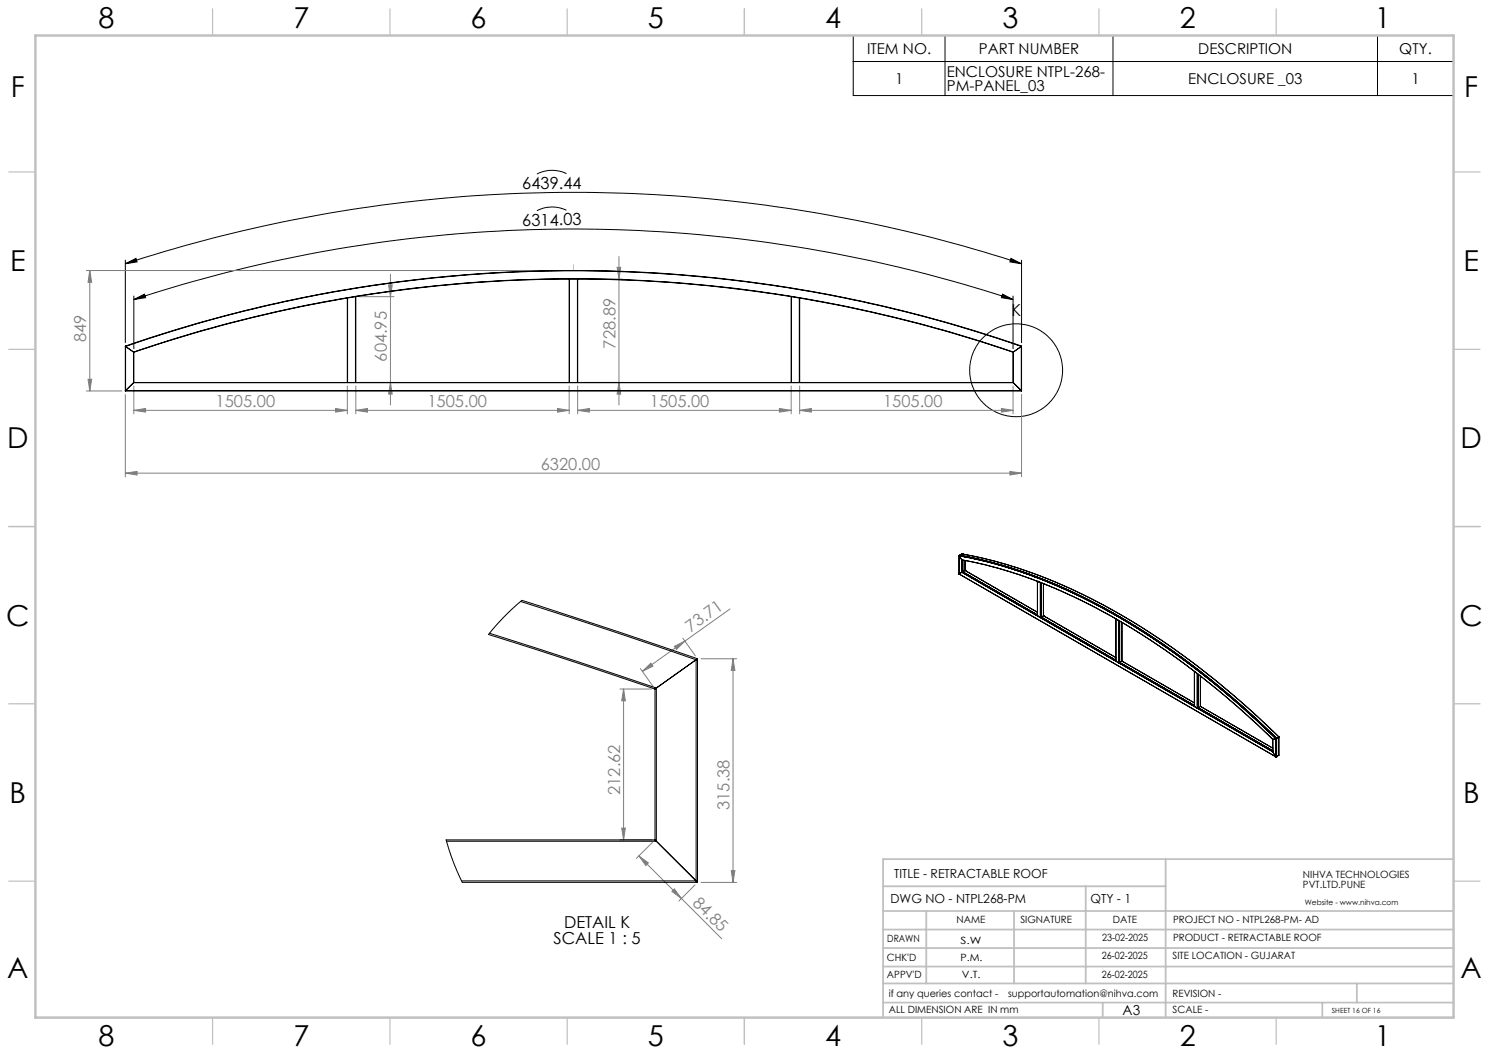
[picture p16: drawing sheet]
<svg xmlns="http://www.w3.org/2000/svg" width="420mm" height="297mm" viewBox="0 0 420 297" stroke-linecap="round" stroke-linejoin="round" font-family="sans-serif">
<defs><g id="words">
<g font-size="8.1">
<text x="27.8" y="8">8</text>
<text x="82.8" y="8">7</text>
<text x="132.8" y="8">6</text>
<text x="182.8" y="8">5</text>
<text x="232.8" y="8">4</text>
<text x="282.8" y="8">3</text>
<text x="332.8" y="8">2</text>
<text x="387.8" y="8">1</text>
<text x="3" y="27.2">F</text>
<text x="413" y="27.2">F</text>
<text x="2.8" y="76.5">E</text>
<text x="412.8" y="76.5">E</text>
<text x="2" y="126.5">D</text>
<text x="412" y="126.5">D</text>
<text x="1.7" y="176.5">C</text>
<text x="411.7" y="176.5">C</text>
<text x="2.7" y="226.5">B</text>
<text x="412.7" y="226.5">B</text>
<text x="2" y="275.7">A</text>
<text x="412" y="275.7">A</text>
<text x="27.8" y="295">8</text>
<text x="82.8" y="295">7</text>
<text x="132.8" y="295">6</text>
<text x="182.8" y="295">5</text>
<text x="232.8" y="295">4</text>
<text x="282.8" y="295">3</text>
<text x="332.8" y="295">2</text>
<text x="387.8" y="295">1</text>
</g>
<g font-size="4.7">
<text x="147.3" y="53.4" transform="rotate(-1 147.3 53.4)">6439.44</text>
<text x="147.3" y="63.7" transform="rotate(-1 147.3 63.7)">6314.03</text>
<text x="285.3" y="89">K</text>
<text x="159.1" y="261.7">DETAIL K</text>
<text x="156.1" y="266.2">SCALE 1 : 5</text>
</g>
<g font-size="4.7" fill="#808080">
<text x="24.4" y="96.5" transform="rotate(-90 24.4 96.5)">849</text>
<text x="173.6" y="98.3" transform="rotate(-90 173.6 98.3)">728.89</text>
<text x="109.1" y="102" transform="rotate(-90 109.1 102)">604.95</text>
<text x="60.8" y="114.7">1505.00</text>
<text x="120.6" y="114.7">1505.00</text>
<text x="183.3" y="114.7">1505.00</text>
<text x="249.1" y="114.7">1505.00</text>
<text x="152.5" y="132.4">6320.00</text>
<text x="194.8" y="178.4" transform="rotate(-35 194.8 178.4)">73.71</text>
<text x="174.9" y="224.2" transform="rotate(-90 174.9 224.2)">212.62</text>
<text x="205.8" y="228.4" transform="rotate(-90 205.8 228.4)">315.38</text>
<text x="195.2" y="254.9" transform="rotate(45 195.2 254.9)">84.85</text>
</g>
<g font-size="4.2">
<text x="244.6" y="15.2">ITEM NO.</text>
<text x="276.1" y="15.2">PART NUMBER</text>
<text x="338" y="15.2">DESCRIPTION</text>
<text x="394.7" y="15.2">QTY.</text>
<text x="252.5" y="23.7">1</text>
<text x="267.1" y="21.6">ENCLOSURE NTPL-268-</text>
<text x="335.2" y="23.7">ENCLOSURE _03</text>
<text x="398.1" y="23.7">1</text>
<text x="267.1" y="25.7">PM-PANEL_03</text>
</g>
<text font-size="3.9" x="316.7" y="286.4">A3</text>
<g font-size="3.5">
<text x="252.2" y="247.7">TITLE - RETRACTABLE ROOF</text>
<text x="251.2" y="254.8">DWG NO - NTPL268-PM</text>
<text x="307.6" y="254.8">QTY - 1</text>
</g>
<g font-size="2.8">
<text x="367.5" y="247.7">NIHVA TECHNOLOGIES</text>
<text x="367.5" y="250.5">PVT.LTD.PUNE</text>
<text x="269.8" y="260.4">NAME</text>
<text x="287.8" y="260.4">SIGNATURE</text>
<text x="313.9" y="260.5">DATE</text>
<text x="330.9" y="260.5">PROJECT NO - NTPL268-PM- AD</text>
<text x="250.3" y="265.7">DRAWN</text>
<text x="270.9" y="266.1">S.W</text>
<text x="310.9" y="265.5">23-02-2025</text>
<text x="330.9" y="265.5">PRODUCT - RETRACTABLE ROOF</text>
<text x="250.2" y="271.1">CHK'D</text>
<text x="250.2" y="275.8">APPV'D</text>
<text x="270.9" y="271.1">P.M.</text>
<text x="271.3" y="275.8">V.T.</text>
<text x="310.8" y="270.6">26-02-2025</text>
<text x="310.8" y="275.8">26-02-2025</text>
<text x="330.7" y="270.6">SITE LOCATION - GUJARAT</text>
<text x="250.7" y="281.1">if any queries contact -</text>
<text x="284.3" y="281.1">supportautomation@nihva.com</text>
<text x="330.7" y="281.1">REVISION -</text>
<text x="250.7" y="285.6">ALL DIMENSION ARE IN mm</text>
<text x="330.7" y="285.6">SCALE -</text>
</g>
<text font-size="2.1" x="368.1" y="255.1">Website - www.nihva.com</text>
<text font-size="2" x="375.7" y="285.6">SHEET 16 OF 16</text>
</g></defs>
<g fill="none" stroke="#000" stroke-width=".28">
<path d="M240.7 10h169.3v16.9h-169.3zM240.7 17.4h169.3M266.6 10v16.9M313.9 10v16.9M388.5 10v16.9M159.8 49a9.3 9.3 0 0 0-8.4 .1M159.8 59.3a9.3 9.3 0 0 0-8.4 .1M35.3 74.4l3-1.5 .4 1zM35.3 74.4a406.6 406.6 0 0 1 252.8 0M35.3 73.4v23.3M285.2 72.9l2.9 1.5-3.2-.5zM288.1 73.4v23.3"/>
<path d="M37.7 84.5l3-1.5 .4 1zM37.7 84.5a396.3 396.3 0 0 1 248.1 0M37.7 83.5v14.9M282.8 83l3 1.5-3.3-.5zM285.8 83.5v14.9"/>
<circle cx="286.6" cy="104.4" r="13.1"/>
</g>
<g fill="none" stroke="#808080" stroke-width=".28">
<path d="M24.3 76.3h136.5M25.3 76.3l.6 3.3h-1.1zM25.3 76.3v34M110.1 77.3v36.9M164 78.7h11.6M174.1 75.4h1l-.5 3.3zM174.6 72.4v41.8M101.4 83.7h9.7M109.6 80.4h1l-.5 3.3zM24.3 110.3h10.1M24.8 107h1.1l-.6 3.3zM35.3 111.3v23.2"/>
<path d="M37.7 115.7l3.4-.5v1zM37.7 115.7h60.3M37.7 108.9v7.8M94.7 115.2l3.3 .5-3.3 .5zM98 108.9v7.8M100.4 115.7l3.2-.5v1zM100.4 108.9v7.8M100.4 115.7h60.1M101.4 107.9h9.7M110.1 107.9l.5 3.3h-1zM157.3 115.2l3.2 .5-3.2 .5zM160.5 108.9v7.8"/>
<path d="M162.9 115.7l3.4-.5v1zM162.9 115.7h60.3M162.9 108.9v7.8M164 107.9h11.6M174.6 107.9l.5 3.3h-1zM219.9 115.2l3.3 .5-3.3 .5zM223.2 108.9v7.8M225.6 115.7l3.2-.5v1zM225.6 115.7h60.2M225.6 108.9v7.8M282.5 115.2l3.3 .5-3.3 .5zM285.8 108.9v7.8"/>
<path d="M288.1 111.3v23.2M35.3 133.5l3.4-.5v1zM35.3 133.5h252.8M284.9 133l3.2 .5-3.2 .5zM205.9 171.8l-24.7 17.6M174.9 194.3h8.8M175.9 194.3v42.6M175.9 194.3l.5 3.4h-1zM180.6 188.6l3.5 4.9M181.2 189.4l2.4-2.4 .6 .9zM190.2 182.3l3-1.5-2.4 2.4zM192.6 180l3.5 5"/>
<path d="M197.7 185.8h10.1M206.8 185.8l.5 3.3h-1zM206.8 185.8v63.1M174.9 236.9h8.8M175.4 233.6h1l-.5 3.3zM184 237.6l-4.5 4.5M180.2 241.4l2.7 2-.7 .7zM180.2 241.4l23.4 23.4M189.5 251.4l.7-.7 2 2.7zM196 249.6l-4.5 4.5M197.7 248.9h10.1M206.3 245.6h1l-.5 3.3z"/>
</g>
<path d="M161.7 74.6v1.7M35.3 97.6a385 385 0 0 1 252.8 0M37.7 99.3a382.8 382.8 0 0 1 248 0" fill="none" stroke="#c0c0c0" stroke-width=".28"/>
<g fill="none" stroke="#c0c0c0" stroke-width=".35">
<path d="M60 2.5v7.5M110 2.5v7.5M160 2.5v7.5M210 2.5v7.5M260 2.5v7.5M310 2.5v7.5M360 2.5v7.5M2.5 48.5h7.5M410 48.5h7.5M2.5 98.5h7.5M410 98.5h7.5M2.5 148.5h7.5"/>
<path d="M410 148.5h7.5M2.5 198.5h7.5M410 198.5h7.5M2.5 248.5h7.5M410 248.5h7.5M60 287v7.5M110 287v7.5M160 287v7.5M210 287v7.5M260 287v7.5M310 287v7.5M360 287v7.5"/>
</g>
<g fill="none" stroke="#c0c0c0" stroke-width=".5">
<path d="M249.1 257h160.9M249.1 250h79.7M261.3 257v20.4M286 257v20.4M306.2 250v27.4M328.8 242.3v44.7M410 242.3h-160.9v44.7M249.1 272.6h160.9M249.1 267.4h160.9M249.1 262.2h160.9M249.1 277.4h160.9M382.7 277.4v5.4"/>
<path d="M249.1 282.8h160.9M311 282.8v4.2M373 282.8v4.2"/>
</g>
<path d="M10 10h400v277h-400z" fill="none" stroke="#c0c0c0" stroke-width=".7"/>
<g fill="#000">
<path d="M285.2 72.9l2.9 1.5-3.2-.5zM35.3 74.4l3-1.5 .4 1z"/>
<path d="M282.8 83l3 1.5-3.3-.5zM37.7 84.5l3-1.5 .4 1z"/>
</g>
<g fill="#808080">
<path d="M25.3 76.3l.6 3.3h-1.1zM24.8 107h1.1l-.6 3.3z"/>
<path d="M157.3 115.2l3.2 .5-3.2 .5zM100.4 115.7l3.2-.5v1z"/>
<path d="M94.7 115.2l3.3 .5-3.3 .5zM37.7 115.7l3.4-.5v1z"/>
<path d="M284.9 133l3.2 .5-3.2 .5zM35.3 133.5l3.4-.5v1z"/>
<path d="M225.6 115.7l3.2-.5v1zM282.5 115.2l3.3 .5-3.3 .5z"/>
<path d="M181.2 189.4l2.4-2.4 .6 .9zM190.2 182.3l3-1.5-2.4 2.4z"/>
<path d="M174.1 75.4h1l-.5 3.3zM174.6 107.9l.5 3.3h-1z"/>
<path d="M206.8 185.8l.5 3.3h-1zM206.3 245.6h1l-.5 3.3z"/>
<path d="M109.6 80.4h1l-.5 3.3zM110.1 107.9l.5 3.3h-1z"/>
<path d="M175.9 194.3l.5 3.4h-1zM175.4 233.6h1l-.5 3.3z"/>
<path d="M180.2 241.4l2.7 2-.7 .7zM189.5 251.4l.7-.7 2 2.7z"/>
<path d="M162.9 115.7l3.4-.5v1zM219.9 115.2l3.3 .5-3.3 .5z"/>
</g>
<g fill="none" stroke="#000" stroke-width=".28">
<path d="M160.5 78.7h.1M160.5 78.7a377.3 377.3 0 0 0-60.1 5M160.5 78.7v29.2M160.6 78.7h2.3M160.6 78.7v29.2M162.9 78.7h.1M162.9 78.7v29.2M162.9 78.7a378.2 378.2 0 0 1 60.3 5M35.3 97.6l.1 .1M35.3 97.6a385 385 0 0 1 252.8 0M35.3 97.6v12.7M35.4 97.7a384.5 384.5 0 0 1 252.7 0"/>
<path d="M35.4 97.7v12.5M35.4 97.7l2.3 1.6M37.7 99.3h.1M37.7 99.3a382.6 382.6 0 0 1 248.1 0M37.7 99.3v8.6M98 84.1h.1M98 84.1a388.9 388.9 0 0 0-60.3 15.2M98 84.1v23.8M100.3 83.7l-2.3 .4M100.3 83.7h.1M100.3 83.7v24.2M100.4 83.7v24.2"/>
<path d="M223.2 83.7h.1M223.2 83.7v24.2M223.2 83.7l2.3 .4M225.5 84.1h.1M225.5 84.1v23.8M225.6 84.1a387.2 387.2 0 0 1 60.1 15.2M225.6 84.1v23.8M285.7 99.3v8.6M285.8 99.3h-.1M285.8 99.3v8.6M288.1 97.7l-2.3 1.6M288.1 97.7v12.5"/>
<path d="M288.1 97.6v.1M288.1 97.6v12.7M35.3 110.3h252.8M35.4 110.2l-.1 .1M35.4 110.2h252.7M37.7 107.9l-2.3 2.3M37.7 107.9h248.1M37.7 107.9h.1M37.7 107.9h60.3M98 107.9h.1M98 107.9h2.3M100.3 107.9h.1"/>
<path d="M100.4 107.9h60.1M160.5 107.9h.1M160.6 107.9h2.3M162.9 107.9h.1M162.9 107.9h60.3M223.2 107.9h.1M223.2 107.9h2.3M225.5 107.9h.1M225.6 107.9h60.1M285.7 107.9h.1M285.8 107.9l2.3 2.3M288.1 110.2v.1"/>
<path d="M270.5 156.7v.1M270.5 156.8l1.6 .3a145.9 145.9 0 0 1 51.3 21.8l8.3 5.6 11.4 8.8 9.6 8.3 7.1 6.7M270.5 156.7l4.7 1 6.4 1.6 9.7 3.2 8.2 3.3 5.8 2.7 11.6 6.3 11.5 7.4 9.9 7.2 11.3 9.4 10.3 9.5M270.5 156.8l.8 1.1M270.5 156.7l5.5 1.1 6.4 1.7 9.8 3.3 10.6 4.5 7.5 3.7 5.8 3.3 6.6 4 6.6 4.4 11.4 8.6 10.5 8.9 8.7 8.1M270.5 156.7v5.2M270.5 156.7l7.9 1.7 8.1 2.4a177.9 177.9 0 0 1 55.1 31.2l9.6 8.2 8.7 8.1M270.5 156.7h.1M270.7 156.6h.1M270.7 156.6l3.1 .6a147.5 147.5 0 0 1 50.7 22.1l8.2 5.7 9.8 7.5 8.1 6.9 9.5 8.8M270.7 156.6v.1M270.7 156.6l.2 .1"/>
<path d="M270.7 156.7h.1M270.7 156.7h.2M270.8 156.7v.1M270.9 156.7l10.9 2.5 9.7 3.1 11.5 4.9 6.6 3.3 5.8 3.2 10.7 6.7 10.7 7.6 13 10.6 10.3 9.6M270.9 156.7l3 .6a151.2 151.2 0 0 1 53.9 24.2l10.7 7.8 7.3 5.9 8 7 6.2 6M271.3 157.9h.1M271.3 157.9a145.7 145.7 0 0 1 52.5 22.2l8.9 6.1 10.6 8.2 8.7 7.5 7 6.7M271.3 157.9v3.5M271.3 157.9l4.3 .9 6.8 1.7 5.3 1.7 6.9 2.5 10 4.5 11.6 6.2 12.4 7.9 10.1 7.4 10.6 8.8 9.7 9.1M271.4 156.2l6.6 1.4 6 1.6 11.5 4.1 10.1 4.4 11.7 6.3 10.1 6.4 10.1 7.2 10.7 8.7 5.2 4.6 7.3 6.9M271.4 156.2h.1M271.4 156.2l6.2 1.3 5.6 1.5 10.6 3.6 11.5 5 10.7 5.7 10.8 6.7 11.5 8.3 11.3 9.3 11.1 10.3"/>
<path d="M271.4 156.2l-.7 .4M271.4 157.9v3.5M271.5 157.9v3.4M272.2 158.1v2.8M138.1 178.6l25.1 8.1 21.9 7.4M146.9 169.6l27.3 8.9 22.1 7.6 .4-.3M270.5 161.9h.1M270.5 161.9l89.4 51.6M271.3 161.4l-.8 .5M271.3 161.4l87.7 50.7M271.4 161.4h-.1M271.4 161.4l21.2 12.3"/>
<path d="M271.4 161.4h.1M271.5 161.3h.1M271.5 161.3l21.1 12.2M271.5 161.3l-.1 .1M272.2 160.9h.1M272.2 160.9l20.4 11.8M272.2 160.9l-.7 .4M292.6 164l.8 .3M292.6 164h.1M292.6 173.7h.1M292.6 164v9.7M292.6 173.7l.8 .5"/>
<path d="M293.4 164.3l.1 9.9M293.4 174.2h.1M293.4 164.3v9.9M293.5 174.2l21.2 12.2M293.5 174.2h.1M293.5 173.9l.2 .1M293.7 174v.1M293.7 164.4v9.7M293.7 174h-.2l21.2 12.3M293.7 174.1h.1M294.3 173.7h.1M294.3 164.6v9.1"/>
<path d="M294.3 173.7l20.4 11.8M294.3 173.7l-.6 .4M314.8 174.6l.8 .4M314.8 174.6l-.1 11.9M314.8 174.6v11.9M315.6 175h.1M315.6 175v11.9M315.8 175.2v11.6M316.4 175.5v11M316.5 175.5l-.1 11M184.7 194.3v42.6M185.1 194.1l-.4 .2"/>
<path d="M185.1 194.1v43.2M196.4 186.1l-11.3 8M196.4 186.1v62.4M196.7 185.8l-22.1-7.5-27.4-9-5.4 5-4 4.7 25 8 21.9 7.3M196.7 185.8l-.3 .3M196.7 185.8v63.1M314.7 186.5h.1M314.8 186.5l.8 .4M315.6 186.9h.1M315.6 186.9l21.3 12.3M315.8 186.8h-.2l21.3 12.2M315.8 186.8h.1"/>
<path d="M316.4 186.5l20.5 11.8M316.4 186.5l-.6 .3M336.9 199.2h.1M336.9 199.2l.8 .5M337.7 190v9.7M337.7 190l-.8-.6v9.8M337.7 199.7h.1M337.7 199.7l21.3 12.3M337.8 199.7h.1M337.9 199.6h.1M337.9 190.1v9.5M337.9 199.6l-.1-.1 21.2 12.3"/>
<path d="M338 190.2v9.4M338.6 199.2h.1M338.6 190.7v8.5M338.6 199.2l20.4 11.8M338.6 199.2l-.6 .4M359 208.6h.1M359 212v.1M359 208.6v3.5M359 212.1l.8 1.3M359.8 213.4l.1 .1M359.9 213.5h.1M359.8 208.3l-.8 .3"/>
<path d="M359.9 208.3h-.1M359.9 208.3h.1M359.9 208.3v5.2M359.9 213l.1 .3M360 213.3h.1M360 213.3h-.1l.2 .1M360 208.2l.1 5.2M360 208.2l-.1 .1M360 213.3l.1 .1M360.1 208.2h.1M360.1 213.4h.1M360.7 207.8v.1"/>
<path d="M360.7 213h.1M360.7 207.8v5.2M360.7 207.9l-.6 .3M360.7 213l-.6 .4M125.9 237.3h59.2M184.7 236.9h-58.9l1.7 5.3 2.9 6.7h66.3M184.7 236.9l.4 .4M185.1 237.3l11.3 11.2M130.2 248.5h66.2M196.4 248.5l.3 .4"/>
</g>
<use href="#words"/>
</svg>
